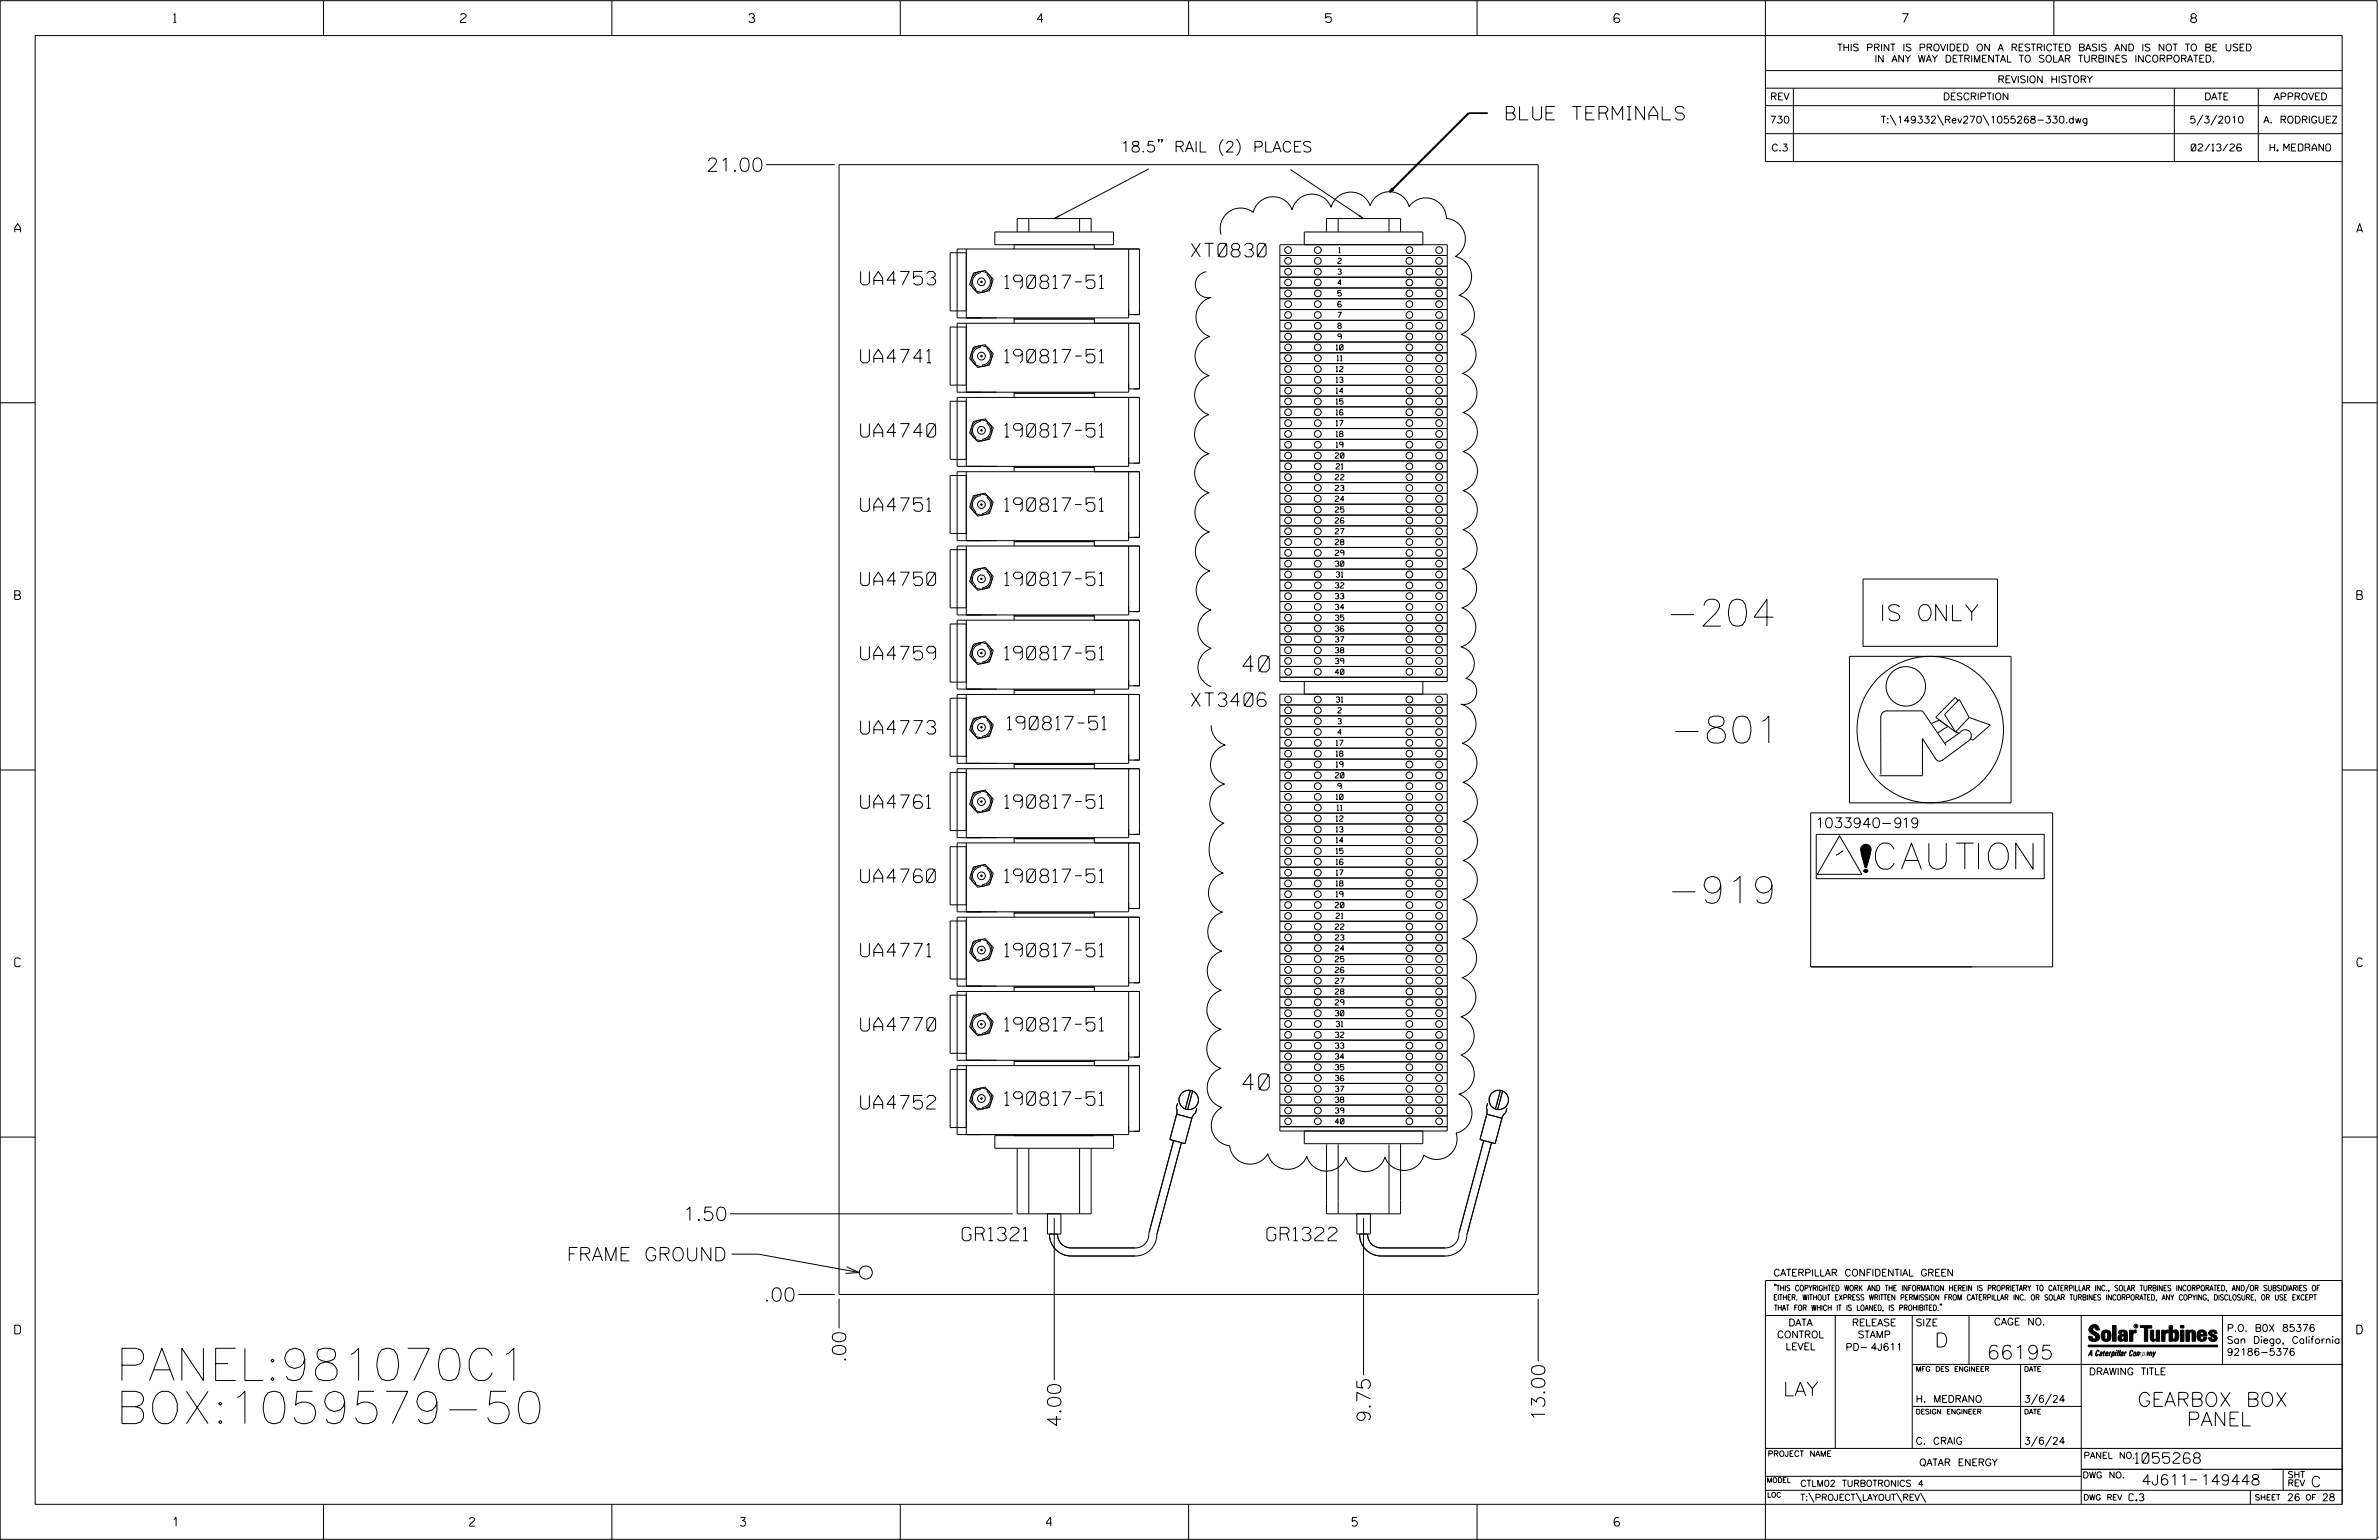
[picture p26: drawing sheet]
<svg xmlns="http://www.w3.org/2000/svg" width="864mm" height="559mm" viewBox="0 0 864 559" stroke-linecap="round" stroke-linejoin="round" font-family="sans-serif">
<defs><g id="words">
<g font-size="11.7">
<text x="42" y="501">PANEL:981070C1</text>
<text x="42" y="516.6">BOX:1059579-50</text>
</g>
<g font-size="9.8">
<text x="604.7" y="227.2">-204</text>
<text x="606.3" y="269.6">-801</text>
<text x="605.1" y="327.8">-919</text>
</g>
<text font-size="9.5" x="680.8" y="315.4">CAUTION</text>
<g font-size="5.9">
<text x="683.4" y="225.2">IS ONLY</text>
<text x="451.2" y="243.8">40</text>
<text x="451.2" y="395.5">40</text>
</g>
<g font-size="5.1">
<text x="702.3" y="488.8">D</text>
<text x="721.2" y="493.2">66195</text>
<text x="647.3" y="506.5">LAY</text>
<text x="775.9" y="510.3">GEARBOX BOX</text>
<text x="790.9" y="517.4">PANEL</text>
</g>
<g font-size="4.9">
<text x="546.8" y="43.5">BLUE TERMINALS</text>
<text x="256.4" y="62.2">21.00</text>
<text x="432.5" y="93.2">XT0830</text>
<text x="312.4" y="103.4">UA4753</text>
<text x="364.8" y="104.7">190817-51</text>
<text x="312.4" y="131.7">UA4741</text>
<text x="364.8" y="131.7">190817-51</text>
<text x="312.4" y="158.6">UA4740</text>
<text x="364.8" y="158.6">190817-51</text>
<text x="312.4" y="185.5">UA4751</text>
<text x="364.8" y="185.5">190817-51</text>
<text x="312.4" y="212.5">UA4750</text>
<text x="364.8" y="212.5">190817-51</text>
<text x="312.4" y="239.4">UA4759</text>
<text x="364.8" y="239.4">190817-51</text>
<text x="432.5" y="256.3">XT3406</text>
<text x="312.4" y="266.4">UA4773</text>
<text x="365.7" y="264.8">190817-51</text>
<text x="312.4" y="293.3">UA4761</text>
<text x="364.8" y="293.3">190817-51</text>
<text x="312.4" y="320.2">UA4760</text>
<text x="364.8" y="320.2">190817-51</text>
<text x="312.4" y="347.2">UA4771</text>
<text x="364.8" y="347.2">190817-51</text>
<text x="312.4" y="374.1">UA4770</text>
<text x="364.8" y="374.1">190817-51</text>
<text x="364.8" y="401.1">190817-51</text>
<text x="312.4" y="402.4">UA4752</text>
<text x="247.9" y="442.9">1.50</text>
<text x="349.3" y="450.2">GR1321</text>
<text x="459.9" y="450.2">GR1322</text>
<text x="205.7" y="457.5">FRAME GROUND</text>
<text x="277.3" y="472.2">.00</text>
<text x="307" y="494.5" transform="rotate(-90 307 494.5)">.00</text>
<text x="560.8" y="515.7" transform="rotate(-90 560.8 515.7)">13.00</text>
<text x="385.1" y="518" transform="rotate(-90 385.1 518)">4.00</text>
<text x="497.4" y="516.2" transform="rotate(-90 497.4 516.2)">9.75</text>
</g>
<text font-size="3.9" x="406.7" y="55.2">18.5&quot; RAIL (2) PLACES</text>
<g font-size="3.8">
<text x="775.1" y="531">1055268</text>
<text x="777.4" y="538.9">4J611</text>
<text x="798.8" y="538.9">149448</text>
<text x="838.8" y="539.5">C</text>
</g>
<text font-size="3.6" x="660" y="300.3">1033940-919</text>
<g font-size="3.2">
<text x="63" y="8.2">1</text>
<text x="167.2" y="8.2">2</text>
<text x="271.8" y="8.2">3</text>
<text x="376.5" y="8.2">4</text>
<text x="481.2" y="8.2">5</text>
<text x="690.6" y="8.2">7</text>
<text x="795.3" y="8.2">8</text>
<text x="5.4" y="84.3">A</text>
<text x="855.5" y="84.3">A</text>
<text x="5.4" y="217.5">B</text>
<text x="855.6" y="217.5">B</text>
<text x="5.4" y="350.8">C</text>
<text x="855.6" y="350.8">C</text>
<text x="5.4" y="484">D</text>
<text x="855.6" y="484">D</text>
<text x="62.8" y="553.8">1</text>
<text x="170.4" y="553.8">2</text>
<text x="268.8" y="553.8">3</text>
<text x="379.8" y="553.8">4</text>
<text x="490.8" y="553.8">5</text>
<text x="585.9" y="553.8">6</text>
</g>
<g font-size="2.5">
<text x="666.9" y="18.5">THIS PRINT IS PROVIDED ON A RESTRICTED BASIS AND IS NOT TO BE USED</text>
<text x="680.5" y="22.6">IN ANY WAY DETRIMENTAL TO SOLAR TURBINES INCORPORATED.</text>
<text x="725.1" y="30">REVISION HISTORY</text>
<text x="642.6" y="36.3">REV</text>
<text x="705.3" y="36.3">DESCRIPTION</text>
<text x="800.2" y="36.3">DATE</text>
<text x="825.4" y="36.3">APPROVED</text>
<text x="642.5" y="44.7">730</text>
<text x="682.8" y="44.7">T:\149332\Rev270\1055268-330.dwg</text>
<text x="794.8" y="44.7">5/3/2010</text>
<text x="821.6" y="44.7">A. RODRIGUEZ</text>
<text x="643" y="54.8">C.3</text>
<text x="795.4" y="54.8">02/13/26</text>
<text x="824" y="54.8">H. MEDRANO</text>
<text x="643.8" y="463">CATERPILLAR CONFIDENTIAL GREEN</text>
<text x="645.1" y="485.5">CONTROL</text>
<text x="649.2" y="481.1">DATA</text>
<text x="672.3" y="481.1">RELEASE</text>
<text x="674.4" y="485.5">STAMP</text>
<text x="695.4" y="481.1">SIZE</text>
<text x="723.8" y="480.8">CAGE NO.</text>
<text x="808.4" y="483.1">P.O. B0X 85376</text>
<text x="648.2" y="489.8">LEVEL</text>
<text x="669.9" y="490">PD- 4J611</text>
<text x="808.4" y="487.5">San Diego, California</text>
<text x="808.4" y="491.8">92186-5376</text>
<text x="758.3" y="498.9">DRAWING TITLE</text>
<text x="695.4" y="508.9">H. MEDRANO</text>
<text x="734.8" y="508.9">3/6/24</text>
<text x="695.4" y="524.1">C. CRAIG</text>
<text x="734.8" y="524.1">3/6/24</text>
<text x="696.7" y="531.9">QATAR ENERGY</text>
<text x="772.8" y="544.6">C.3</text>
<text x="830.2" y="544.6">26</text>
<text x="842.9" y="544.6">28</text>
</g>
<g font-size="2.3">
<text x="756.4" y="529.2">PANEL NO.</text>
<text x="653.5" y="539.4">CTLM02 TURBOTRONICS 4</text>
<text x="756" y="536.3">DWG NO.</text>
<text x="830.4" y="539.3">REV</text>
<text x="830.4" y="536.2">SHT</text>
<text x="653.5" y="544.5">T:\PROJECT\LAYOUT\REV\</text>
</g>
<g font-size="2">
<text x="485.6" y="95.6">2</text>
<text x="486" y="91.7">1</text>
<text x="485.6" y="99.6">3</text>
<text x="485.6" y="107.4">5</text>
<text x="485.6" y="103.5">4</text>
<text x="485.6" y="111.3">6</text>
<text x="485.6" y="115.3">7</text>
<text x="485.6" y="119.2">8</text>
<text x="485.6" y="123.1">9</text>
<text x="485" y="127">10</text>
<text x="485.3" y="131">11</text>
<text x="485" y="134.9">12</text>
<text x="485" y="138.8">13</text>
<text x="485" y="142.7">14</text>
<text x="485" y="146.7">15</text>
<text x="485" y="150.6">16</text>
<text x="485" y="154.5">17</text>
<text x="485" y="158.4">18</text>
<text x="484.7" y="166.3">20</text>
<text x="485" y="162.3">19</text>
<text x="485" y="170.2">21</text>
<text x="484.7" y="174.1">22</text>
<text x="484.7" y="178">23</text>
<text x="484.7" y="182">24</text>
<text x="484.7" y="185.9">25</text>
<text x="484.7" y="189.8">26</text>
<text x="484.7" y="193.7">27</text>
<text x="484.7" y="197.7">28</text>
<text x="484.7" y="201.6">29</text>
<text x="484.7" y="205.5">30</text>
<text x="485" y="209.4">31</text>
<text x="484.7" y="213.4">32</text>
<text x="484.7" y="217.3">33</text>
<text x="484.7" y="221.2">34</text>
<text x="484.7" y="225.1">35</text>
<text x="484.7" y="229.1">36</text>
<text x="484.7" y="233">37</text>
<text x="484.7" y="236.9">38</text>
<text x="484.7" y="244.7">40</text>
<text x="484.7" y="240.8">39</text>
<text x="485" y="254.8">31</text>
<text x="485.6" y="258.7">2</text>
<text x="485.6" y="262.7">3</text>
<text x="485.6" y="266.6">4</text>
<text x="485" y="270.5">17</text>
<text x="485" y="274.4">18</text>
<text x="485" y="278.4">19</text>
<text x="484.7" y="282.3">20</text>
<text x="485.6" y="286.2">9</text>
<text x="485" y="290.1">10</text>
<text x="485" y="298">12</text>
<text x="485.3" y="294.1">11</text>
<text x="485" y="301.9">13</text>
<text x="485" y="305.8">14</text>
<text x="485" y="309.8">15</text>
<text x="485" y="313.7">16</text>
<text x="485" y="317.6">17</text>
<text x="485" y="321.5">18</text>
<text x="484.7" y="329.4">20</text>
<text x="485" y="325.4">19</text>
<text x="485" y="333.3">21</text>
<text x="484.7" y="337.2">22</text>
<text x="484.7" y="341.1">23</text>
<text x="484.7" y="345.1">24</text>
<text x="484.7" y="349">25</text>
<text x="484.7" y="352.9">26</text>
<text x="484.7" y="356.8">27</text>
<text x="484.7" y="360.8">28</text>
<text x="484.7" y="364.7">29</text>
<text x="484.7" y="368.6">30</text>
<text x="484.7" y="376.5">32</text>
<text x="485" y="372.5">31</text>
<text x="484.7" y="380.4">33</text>
<text x="484.7" y="384.3">34</text>
<text x="484.7" y="388.2">35</text>
<text x="484.7" y="392.2">36</text>
<text x="484.7" y="396.1">37</text>
<text x="484.7" y="400">38</text>
<text x="484.7" y="407.8">40</text>
<text x="484.7" y="403.9">39</text>
<text x="643.8" y="468.4">&quot;THIS COPYRIGHTED WORK AND THE INFORMATION HEREIN IS PROPRIETARY TO CATERPILLAR INC., SOLAR TURBINES INCORPORATED, AND/OR SUBSIDIARIES OF</text>
<text x="643.8" y="471.8">EITHER. WITHOUT EXPRESS WRITTEN PERMISSION FROM CATERPILLAR INC. OR SOLAR TURBINES INCORPORATED, ANY COPYING, DISCLOSURE, OR USE EXCEPT</text>
<text x="644" y="475.6">THAT FOR WHICH IT IS LOANED, IS PROHIBITED.&quot;</text>
<text x="641.7" y="528.5">PROJECT NAME</text>
<text x="756.3" y="544.3">DWG REV</text>
<text x="818.5" y="544.3">SHEET</text>
<text x="836.9" y="544.3">OF</text>
</g>
<g font-size="1.8">
<text x="695.4" y="497.6">MFG DES ENGINEER</text>
<text x="734.8" y="497.6">DATE</text>
<text x="695.4" y="513.1">DESIGN ENGINEER</text>
<text x="734.8" y="513.1">DATE</text>
<text x="641.3" y="538">MODEL</text>
<text x="641.5" y="543.3">LOC</text>
</g>
<text font-size=".9" x="775.1" y="481.7">R</text>
</g></defs>
<g fill="none" stroke="#000" stroke-width=".36">
<path d="M.1 .2h862.8v558.4h-862.8zM12.8 12.9h837.4v533h-837.4zM117.4 .2v12.7M222.1 .2v12.7M326.8 .2v12.7M431.5 .2v12.7M536.2 .2v12.7M587.9 5.5l-.5-.5h-1l-.5 1v1.7l.5 .4h1l.6-.4v-.6l-.6-.5h-1l-.5 .5M640.9 .2v58.4h209.3M745.6 .2v12.7M640.9 25.6h209.3M640.9 32h209.3"/>
<path d="M640.9 38.3h209.3M651 32v26.6M789.3 32v26.6M819.8 32v26.6M278.1 59.8h24.9M304.6 59.8h253.8v409.9h-253.8zM420.8 50.7h-.4h.4l-.4 .9M421.9 50.7h-.4h.4l-.4 .9M444 50.6a4 4 0 0 0 0 5.9M448.9 50.6a4 4 0 0 1 0 5.9M640.9 48.5h209.3M686.2 41.7l2.1 3.8"/>
<path d="M703.3 41.7l2.2 3.8M719.9 41.7l2.1 3.8M799.6 41.7l-2.1 3.8M804.7 41.7l-2.2 3.8M373.5 79.3v4.9M391.9 79.3v4.9M417.1 61.3l-34.4 18M468.5 61.5l26.5 17.8M485.8 79.3v4.9M504.2 79.3v4.9M350.8 91.7h-5.9v21.1h5.9M350.8 90.3v25.1"/>
<path d="M353.3 99.1l4.3-1 2.9 3.3-1.3 4.1-4.3 .9-2.9-3.2zM355.9 98.5l.1 .5a3.3 3.3 0 0 0-2.9 2.4 3.3 3.3 0 0 0 1.2 3.5l-.3 .4M358.6 99.3l-.4 .4a3.2 3.2 0 0 1 1.2 3.5 3.2 3.2 0 0 1-2.8 2.3v.5M361.1 84.2h43.1v4.6h-43.1zM368.1 88.8v1.5M369.3 84.2v-4.9h26.8v4.9M397.2 88.8v1.5M409.7 90.3v25.1h-62.2v-25.1h66.1v23.9h-3.9M437.9 98.6a4.8 4.8 0 0 0-3.9 5.5 4.8 4.8 0 0 0 5.6 3.9 7.4 7.4 0 0 0-5.4 6.9 7.4 7.4 0 0 0 4.9 7.2 7.4 7.4 0 0 0-5.3 7 7.4 7.4 0 0 0 5.1 7.2 7.4 7.4 0 0 0-5.2 7 7.4 7.4 0 0 0 5.1 7.2 7.4 7.4 0 0 0-5.2 7.1 7.4 7.4 0 0 0 5.3 7 7.4 7.4 0 0 0-5.2 7.2 7.4 7.4 0 0 0 5.2 7 7.4 7.4 0 0 0-5.1 7.2 7.4 7.4 0 0 0 5.2 7 7.4 7.4 0 0 0-5 7.2 7.4 7.4 0 0 0 5.2 7 7.4 7.4 0 0 0-5 7.2 7.4 7.4 0 0 0 5.4 6.9 7.4 7.4 0 0 0-4.8 7 7.4 7.4 0 0 0 4.9 7 7.4 7.4 0 0 0-4.8 6.9 7.4 7.4 0 0 0 4.8 7M443.3 85.2a7.4 7.4 0 0 1 2.8-8.4 7.4 7.4 0 0 1 8.8 .2 7.4 7.4 0 0 1 6.7-5.6 7.4 7.4 0 0 1 7.5 4.7 7.4 7.4 0 0 1 6.7-5.7 7.4 7.4 0 0 1 7.4 4.8 7.4 7.4 0 0 1 6.9-5.5 7.4 7.4 0 0 1 7.3 4.9 7.4 7.4 0 0 1 7.2-5 7.4 7.4 0 0 1 6.9 5.3 7.5 7.5 0 0 1 8.4-2.7 7.5 7.5 0 0 1 5.1 7.1 7.4 7.4 0 0 1 6.7 5.7 7.4 7.4 0 0 1-3.3 8.1 7.4 7.4 0 0 1 5.8 6.5 7.4 7.4 0 0 1-4.5 7.6 7.4 7.4 0 0 1 5.5 6.8 7.4 7.4 0 0 1-4.8 7.4 7.4 7.4 0 0 1 5.4 6.9 7.4 7.4 0 0 1-5 7.2 7.4 7.4 0 0 1 5.4 7 7.4 7.4 0 0 1-5.2 7.2 7.4 7.4 0 0 1 5.3 7 7.4 7.4 0 0 1-5.2 7.2 7.4 7.4 0 0 1 5.2 7.1 7.4 7.4 0 0 1-5.2 7 7.4 7.4 0 0 1 5.2 7.2 7.4 7.4 0 0 1-5.3 7 7.4 7.4 0 0 1 5.2 7.2 7.4 7.4 0 0 1-5.3 7 7.4 7.4 0 0 1 5.1 7.2 7.4 7.4 0 0 1-5.3 7 7.4 7.4 0 0 1 5 7.2 7.4 7.4 0 0 1-5.4 6.9 6.2 6.2 0 0 1 4.8 5.2 6.2 6.2 0 0 1-3 6.3 4.8 4.8 0 0 1 3.9 5.5 4.8 4.8 0 0 1-5.6 3.9 7.4 7.4 0 0 1 5.4 6.9 7.4 7.4 0 0 1-5 7.2 7.4 7.4 0 0 1 5.4 7 7.4 7.4 0 0 1-5.2 7.2 7.4 7.4 0 0 1 5.3 7 7.4 7.4 0 0 1-5.2 7.2 7.4 7.4 0 0 1 5.2 7.1 7.4 7.4 0 0 1-5.2 7 7.4 7.4 0 0 1 5.2 7.2 7.4 7.4 0 0 1-5.3 7 7.4 7.4 0 0 1 5.2 7.2 7.4 7.4 0 0 1-5.3 7 7.4 7.4 0 0 1 5.1 7.2 7.4 7.4 0 0 1-5.3 7 7.4 7.4 0 0 1 5 7.2 7.4 7.4 0 0 1-5.4 6.9 7.4 7.4 0 0 1 4.8 7 7.4 7.4 0 0 1-4.8 7 7.4 7.4 0 0 1 4.9 7.3 7.4 7.4 0 0 1-5.5 6.8 7.4 7.4 0 0 1 4.6 7.5 7.4 7.4 0 0 1-5.7 6.7 7.4 7.4 0 0 1-2.9 8.3 7.4 7.4 0 0 1-8.8-.4 7.4 7.4 0 0 1-6.8 5.6 7.4 7.4 0 0 1-7.4-4.8 7.4 7.4 0 0 1-7 5.2 7.4 7.4 0 0 1-7.1-5.2 7.4 7.4 0 0 1-7.3 5.1 7.4 7.4 0 0 1-6.9-5.4 7.4 7.4 0 0 1-7.4 4.7 7.4 7.4 0 0 1-6.8-5.7 7.4 7.4 0 0 1-8 3.7 7.4 7.4 0 0 1-5.8-6.6 7.4 7.4 0 0 1-6.6-5.9 7.4 7.4 0 0 1 3.7-8 7.4 7.4 0 0 1-5.3-6.9 7.4 7.4 0 0 1 5.1-7.2 7.4 7.4 0 0 1-5.2-7.1 7.4 7.4 0 0 1 5.2-7.1 7.4 7.4 0 0 1-5.2-7.1 7.4 7.4 0 0 1 5.2-7.1 7.4 7.4 0 0 1-5-7.1 7.4 7.4 0 0 1 5.2-7 7.4 7.4 0 0 1-5.1-7.2 7.4 7.4 0 0 1 5.4-7 7.4 7.4 0 0 1-5.1-7.2 7.4 7.4 0 0 1 5.3-7 9.5 9.5 0 0 1-4.7-11.7 9.7 9.7 0 0 1 5-6.4 7.4 7.4 0 0 1-5.1-7.2 7.4 7.4 0 0 1 5.3-7 7.4 7.4 0 0 1-5.1-7.2 7.4 7.4 0 0 1 5.3-7 7.5 7.5 0 0 1-5-7.1M464.6 88.8h60.8v158.5h-60.8zM464.6 92.7h60.8"/>
<path d="M464.6 96.6h60.8M473.5 88.8v-4.6h43v4.6M481.5 84.2v-4.9h26.9v4.9M350.8 118.7h-5.9v21h5.9M350.8 117.3v25M368.1 115.4v1.9M368.1 115.7h29.1M397.2 115.4v1.9M409.7 117.3v25h-62.2v-25h66.1v23.8h-3.9M464.6 108.4h60.8M464.6 104.5h60.8M464.6 112.3h60.8"/>
<path d="M464.6 116.2h60.8M464.6 100.6h60.8M353.3 126l4.3-.9 2.9 3.2-1.3 4.1-4.3 .9-2.9-3.2zM355.9 125.5l.1 .5a3.3 3.3 0 0 0-2.9 2.3 3.3 3.3 0 0 0 1.2 3.5l-.3 .4M358.6 126.2l-.4 .4a3.3 3.3 0 0 1 1.2 3.5 3.3 3.3 0 0 1-2.8 2.4v.5M464.6 120.2h60.8M464.6 124.1h60.8M464.6 128h60.8M464.6 131.9h60.8M464.6 135.9h60.8M464.6 139.8h60.8M.1 146.2h12.7"/>
<path d="M350.8 145.6h-5.9v21.1h5.9M350.8 144.2v25M353.3 152.9l4.3-.9 2.9 3.3-1.3 4.1-4.3 .9-2.9-3.2zM355.9 152.4l.1 .5a3.3 3.3 0 0 0-2.9 2.4 3.3 3.3 0 0 0 1.2 3.5l-.3 .4M358.6 153.1l-.4 .5a3.3 3.3 0 0 1 1.2 3.5 3.3 3.3 0 0 1-2.8 2.3v.5M368.1 142.3v1.9M368.1 142.7h29.1M397.2 142.3v1.9M409.7 144.2v25h-62.2v-25h66.1v23.9h-3.9M464.6 143.7h60.8M464.6 147.6h60.8M464.6 151.6h60.8"/>
<path d="M464.6 155.5h60.8M464.6 159.4h60.8M850.2 146.2h12.7M350.8 172.5h-5.9v21.1h5.9M350.8 171.2v25M353.3 179.9l4.3-.9 2.9 3.2-1.3 4.1-4.3 1-2.9-3.3zM355.9 179.4l.1 .4a3.3 3.3 0 0 0-2.9 2.4 3.3 3.3 0 0 0 1.2 3.5l-.3 .4M368.1 169.6h29.1M368.1 169.2v2M397.2 169.2v2M409.7 171.2v25h-62.2v-25h66.1v23.8h-3.9M464.6 171.2h60.8"/>
<path d="M464.6 163.3h60.8M464.6 167.3h60.8M464.6 175.1h60.8M464.6 179h60.8M350.8 199.5h-5.9v21.1h5.9M350.8 198.1v25M358.6 180.1l-.4 .4a3.3 3.3 0 0 1 1.2 3.5 3.3 3.3 0 0 1-2.8 2.3v.6M368.1 196.2v1.9M368.1 196.5h29.1M397.2 196.2v1.9M409.7 198.1v25h-62.2v-25h66.1v23.8h-3.9M464.6 183h60.8"/>
<path d="M464.6 186.9h60.8M464.6 190.8h60.8M464.6 194.7h60.8M464.6 198.6h60.8M353.3 206.8l4.3-.9 2.9 3.2-1.3 4.2-4.3 .9-2.9-3.2zM355.9 206.3l.1 .5a3.3 3.3 0 0 0-2.9 2.4 3.3 3.3 0 0 0 1.2 3.5l-.3 .3M358.6 207l-.4 .4a3.3 3.3 0 0 1 1.2 3.5 3.3 3.3 0 0 1-2.8 2.4v.5M464.6 202.6h60.8M464.6 206.5h60.8M464.6 210.4h60.8M464.6 214.3h60.8M464.6 218.3h60.8"/>
<path d="M676.3 210.1h48.8v24.4h-48.8zM350.8 226.4h-5.9v21.1h5.9M350.8 225v25M353.3 233.8l4.3-1 2.9 3.3-1.3 4.1-4.3 .9-2.9-3.2zM355.9 233.2l.1 .5a3.3 3.3 0 0 0-2.9 2.4 3.3 3.3 0 0 0 1.2 3.5l-.3 .4M358.6 234l-.4 .4a3.3 3.3 0 0 1 1.2 3.5 3.3 3.3 0 0 1-2.8 2.3v.5M368.1 223.1v1.9M368.1 223.5h29.1M397.2 223.1v1.9M409.7 225v25h-62.2v-25h66.1v23.8h-3.9M464.6 222.2h60.8M464.6 226.1h60.8"/>
<path d="M464.6 230h60.8M464.6 234h60.8M464.6 237.9h60.8M671.4 238.2h58.6v53.1h-58.6zM350.8 253.4h-5.9v21h5.9M350.8 252v25M368.1 250v2M368.1 250.4h29.1M397.2 250v2M409.7 252v25h-62.2v-25h66.1v23.8h-3.9M464.6 245.7h60.8M464.6 255.8h60.8"/>
<path d="M464.6 259.8h60.8M464.6 241.8h60.8M473.5 247.3v4.6M516.5 247.3v4.6M525.4 251.9v158.5h-60.8v-158.5h60.8M685 258h12.9l8.6 12.5M685.2 258a2.3 2.3 0 0 0-2.4 2.7M710.8 254.2l-1-1.1-7.1 7.2 7.2 5.3M.1 279.4h12.7M350.8 278.9v25.1M353.3 260.7l4.3-.9 2.9 3.2-1.3 4.2-4.3 .9-2.9-3.3zM355.9 260.2l.1 .5a3.3 3.3 0 0 0-2.9 2.3 3.3 3.3 0 0 0 1.2 3.5l-.3 .4"/>
<path d="M358.6 260.9l-.4 .4a3.3 3.3 0 0 1 1.2 3.5 3.3 3.3 0 0 1-2.8 2.4v.5M368.1 277v1.9M368.1 277.4h29.1M397.2 277v1.9M409.7 278.9v25.1h-62.2v-25.1h66.1v23.9h-3.9M464.6 263.7h60.8M464.6 267.6h60.8M464.6 271.5h60.8M464.6 275.4h60.8M464.6 279.4h60.8M682.7 260.6l.1 20.4M701.3 262.5l2.7-1.2 3.1 2.3-3.6 2.3"/>
<path d="M702.5 275.1a1.74 1.74 0 0 0 2.8 .6M702.5 275.1l-4.6-7.1v13.5h-15.6M705.9 269.7l5.7-3.9a2.22 2.22 0 0 1 3.3-.4 2.22 2.22 0 0 1-.1 3.3l-9.8 7.3M709.9 265.6l1.3 .5M714.8 260.4l-4.9 5.2M714.8 260.3l7.7 2.8-6.2 5.4M714.8 260.3l-3.6-6.5-5.3 5.5 4 6.3M715.3 268.1l1 .4M850.2 279.4h12.7M350.8 280.3h-5.9v21.1h5.9M353.3 287.6l4.3-.9 2.9 3.2-1.3 4.2-4.3 .9-2.9-3.2zM355.9 287.1l.1 .5a3.3 3.3 0 0 0-2.9 2.4 3.3 3.3 0 0 0 1.2 3.5l-.3 .4"/>
<path d="M358.6 287.9l-.4 .4a3.3 3.3 0 0 1 1.2 3.4 3.3 3.3 0 0 1-2.8 2.4v.5M464.6 283.3h60.8M464.6 287.2h60.8M464.6 291.1h60.8M464.6 295.1h60.8M464.6 299h60.8M657.3 295h87.8v55.8h-87.8zM350.8 307.2h-5.9v21.1h5.9M350.8 305.9v25M353.3 314.6l4.3-.9 2.9 3.2-1.3 4.1-4.3 .9-2.9-3.2zM355.9 314l.1 .5a3.3 3.3 0 0 0-2.9 2.4 3.3 3.3 0 0 0 1.2 3.5l-.3 .4M358.6 314.8l-.4 .4a3.2 3.2 0 0 1 1.2 3.5 3.2 3.2 0 0 1-2.8 2.3v.6"/>
<path d="M368.1 304v1.9M368.1 304.3h29.1M397.2 304v1.9M409.7 305.9v25h-62.2v-25h66.1v23.8h-3.9M464.6 302.9h60.8M464.6 306.8h60.8M464.6 310.8h60.8M464.6 314.7h60.8M464.6 318.6h60.8M659.3 302.8h82.8v16h-82.8zM667.8 303.2l8.1 14.1h-16.2zM669.1 308.7l-2.6 1.7"/>
<path d="M675.5 309.4l1.6 5.5h.5l1.5-5.5M676.6 315.9h.1M676.6 315.8a.67 .67 0 0 1 .9-.3 .67 .67 0 0 1 .3 .9h-1zM676.7 315.7v.1M676.7 315.8l.2 .3M676.8 315.7v.1M676.8 316.1l.2 .2M676.9 315.7l.2 .2M677 315.9l.2 .2M677 315.6h.1M677.1 315.6l-.5 .5 .1 .1M677.1 316.2l.2 .2"/>
<path d="M677.1 315.7l.3 .2M677.1 315.6l.2 .1M677.2 316l.2 .2M677.3 316.3l.2 .2M677.4 316.5h.1M677.4 315.8l.2 .3M677.4 315.5l-.7 .8M677.5 316.1l.2 .2M677.5 315.8l-.2-.2-.7 .6M677.6 316.3l.1 .2M677.6 315.6l-.8 .8M677.6 315.7l.2 .2"/>
<path d="M677.7 315.9l.2 .2M677.7 315.6l-.8 .8M677.8 316.2l.1 .1M677.8 315.7l-.8 .8-.1-.2M677.8 315.7l.2 .2-.5 .6M677.9 315.7l-.8 .7M678 315.8l-.7 .7M678 316.1l-.3 .3M350.8 334.2h-5.9v21h5.9M350.8 332.8v25M368.1 330.9v1.9M368.1 331.3h29.1"/>
<path d="M397.2 330.9v1.9M409.7 332.8v25h-62.2v-25h66.1v23.8h-3.9M464.6 322.5h60.8M464.6 326.5h60.8M464.6 330.4h60.8M464.6 334.3h60.8M464.6 338.2h60.8M350.8 359.8v24.9M353.3 341.5l4.3-.9 2.9 3.2-1.3 4.2-4.3 .9-2.9-3.2zM355.9 341l.1 .5a3.3 3.3 0 0 0-2.9 2.4 3.3 3.3 0 0 0 1.2 3.4l-.3 .4M358.6 341.7l-.4 .4a3.3 3.3 0 0 1 1.2 3.5 3.3 3.3 0 0 1-2.8 2.4v.5M368.1 357.8v2"/>
<path d="M368.1 358.2h29.1M397.2 357.8v2M409.7 359.8v24.9h-62.2v-24.9h66.1v23.8h-3.9M464.6 357.8h60.8M464.6 342.1h60.8M464.6 346.1h60.8M464.6 350h60.8M464.6 353.9h60.8M350.8 361.1h-5.9v21.1h5.9M353.3 368.4l4.3-.9 2.9 3.3-1.3 4.1-4.3 .9-2.9-3.2zM355.9 367.9l.1 .5a3.2 3.2 0 0 0-2.9 2.4 3.2 3.2 0 0 0 1.2 3.5l-.3 .4M358.6 368.7l-.4 .4a3.3 3.3 0 0 1 1.2 3.5 3.3 3.3 0 0 1-2.8 2.3v.5"/>
<path d="M464.6 361.8h60.8M464.6 365.7h60.8M464.6 369.6h60.8M464.6 373.5h60.8M464.6 377.4h60.8M350.8 388.1h-5.9v21.1h5.9M350.8 386.7v25M353.3 395.4l4.3-.9 2.9 3.2-1.3 4.1-4.3 1-2.9-3.3zM355.9 394.9l.1 .5a3.3 3.3 0 0 0-2.9 2.3 3.3 3.3 0 0 0 1.2 3.5l-.3 .4M358.6 395.6l-.4 .4a3.2 3.2 0 0 1 1.2 3.5 3.2 3.2 0 0 1-2.8 2.3v.6M368.1 384.7v2M368.1 385.1h29.1"/>
<path d="M397.2 384.7v2M409.7 386.7v25h-62.2v-25h66.1v23.8h-3.9M432.1 395.7l-1.8 6.7M432.9 395.9l-1.8 6.7M464.6 381.4h60.8M464.6 385.3h60.8M464.6 389.2h60.8M464.6 393.1h60.8M464.6 397.1h60.8M544.7 395.7l-1.8 6.7M545.5 395.9l-1.8 6.7M.1 412.6h12.7"/>
<path d="M361.1 412.1h43.1v4.6h-43.1zM368.1 411.7v.4M373.5 416.9v23.5M391.9 416.9v23.5M396.1 416.7v23.7h-26.8v-23.5M397.2 411.7v.4M426 413.8l-8.9 33.4a5.1 5.1 0 0 1-4.9 5.6h-23.4a4.9 4.9 0 0 1-4.9-5M427.1 404.3l5.5 1.5-2.4 9.2-5.5-1.5zM427.5 400.3l-.5 1.7 .3 1.3-.3 1.3M428.9 414.6l-9 33.3a7.8 7.8 0 0 1-7.7 7.9h-23.4a7.9 7.9 0 0 1-7.8-8M434.4 402.2l-.4 1.6-.9 1-.6 1.3M464.6 408.8h60.8"/>
<path d="M464.6 401h60.8M464.6 404.9h60.8M485.8 415.3v25.1M504.2 415.3v25.1M508.4 415v25.4h-26.9v-25.2M516.5 410.4v4.6h-43v-4.6M538.6 413.8l-8.9 33.4a5.2 5.2 0 0 1-5 5.6h-23.4a4.9 4.9 0 0 1-4.8-5M539.7 404.3l5.5 1.5-2.5 9.2-5.5-1.5zM540 400.3l-.4 1.7 .2 1.3-.2 1.3M541.4 414.6l-8.9 33.3a7.8 7.8 0 0 1-7.8 7.9h-23.4a7.8 7.8 0 0 1-7.8-8M547 402.2l-.4 1.6-1 1-.5 1.3M850.2 412.6h12.7"/>
<path d="M265 440.4h102.7M265.6 455.1h9.7l36.6 6.7M307.3 459.7l4.6 2.1-5 .3M380.2 440.4v7.4h4.9v-7.4M382.7 442v58.8M492.5 440.4v7.4h5v-7.4M495 442v57M289.8 469.7h13.2M304.6 471.3v10.7M558.4 471.3v22.7M640.9 477.3h209.3M644.2 466.1l-.1 .4"/>
<path d="M644.7 466.1l-.2 .4M666.2 477.3v48.3M694.2 477.3v48.3M704.4 473.3l-.1 .4M704.8 473.3l-.1 .4M714.8 477.3v17.8M755.5 477.3v68.6M806.8 477.3v17.8M816.5 466l-1.4 3.1M850.2 464.6h-209.3v94M850.2 464.8v81.1M694.2 495.1h156"/>
<path d="M733.5 495.1v30.5M758.6 481.4a2.02 2.02 0 0 1 3.1-.1l.5 1.3h-1.3l-.2-.6-.4-.2-.6 .1-.1 .4 .4 .7a2.46 2.46 0 0 1 2.2 2.9 2.83 2.83 0 0 1-3.8 .3l-.3-1.3h1.3l.2 .7 .6 .3 .5-.2 .2-.5-.4-.6-1.9-1.2-.4-.9zM759.2 491.3h-.7l.7-1.2v1.9h.2l-.1-2.1-1.3 2.1 .5-.5h.7M761.3 490l.3-.2 .4 .3-.1 .3-.3-.4-.4 .3-.3 1.6h.4l.4-.5-.3 .6-.4 .1-.3-.4zM762.6 490.6l.5-.1-.1 1.4h-.9a.74 .74 0 0 1 .9-.8l-.3 .7-.5 .1 .2-.5 .6-.2v-.5l-.7 .2zM763 483.2a2.17 2.17 0 0 1 3.1 0l.3 1.4-.3 1.5a2.17 2.17 0 0 1-3.1 0l-.3-1.5zM763.6 490.5l.4-.4 .2 .6h-.3l-.3 .9 .2 .4-.3-.1zM764.1 483.7l.5-.4 .4 .3v2.2l-.4 .2-.5-.2zM764.6 491.1l.6 .2v-.7l-.4-.1-.4 .6-.1 .8h.6M764.6 491.1l-.1 .8h.4M764.6 482.6v.8M764.8 490.7l.4 .1v.3h-.6z"/>
<path d="M765 491.5l-.1 .4zM766 490.5l-.5 1.5zM766 490.8l.4-.3-.4 .4M766.9 481h1.3v5.7h-1.3zM767 490.8l.5 .1-.3 .8-.4 .2zM767.3 490.5h-.5l-.5 2M767.3 490.5a.8 .8 0 0 1 .2 1 .8 .8 0 0 1-.9 .4l-.1 .6M767.3 490.5l-.1 .2M768.1 490.5l-.4 1.5zM768.2 489.9h.3l-.1 .2h-.2zM769 489.9l-.5 2.1zM769.7 489.9l-.6 2.1z"/>
<path d="M770.1 491.4l.5-.3-.5 .8zM770.4 491.9h.1M770.6 491.1l.1-.4-.7 .2 .1-.3 .6-.1 .2 .3-.5 1.1M770.6 491.1a.74 .74 0 0 0-.8 .8h.6M771 484.8h-.7l-.3 .6 .4 .7 .5-.3 .1-2.4h-.8l-.1 .4h-1.2a1.71 1.71 0 0 1 1.8-1.3 1.71 1.71 0 0 1 1.6 1.4v2.8h-1.1l-.1-.6M771 484.2l-1.5 .1a1.41 1.41 0 0 0 0 2.4l.5 .1 1.1-.7M771.2 486.1h-.1M771.4 490.5l.1 .3 .4-.3-.9 1.5zM771.5 490.8h.1M773 482.7h1.2v.5l.5-.5 .7-.1v1h-.6l-.5 .4-.1 2.7h-1.2zM773.3 490.3l.6-.4 .4 .2-.1 .4-.3-.4a1.28 1.28 0 0 0-.5 1.8l.6-.4-.1 .4-.8 .1zM774.7 490.8l.5-.3a.88 .88 0 0 1 .2 .9 .88 .88 0 0 1-.7 .7l-.2-.2z"/>
<path d="M774.8 490.9h.5l-.3 1h-.3l-.2-.2zM775.2 490.5l-.1 .2M776.8 481h4.3v.9h-1.5v4.8h-1.3M776.8 490.6l-.8 .2v-.3l-.4 1.5 .8-1.3v1.3l.3-1.2M779.3 491.1h.4M779.6 490.5h.3l-.3 1.4M779.6 490.7h.2l-.1 .4M779.7 491.1l-.1 .4M779.7 491.1l-.4 .2M780.1 492l.4-1.5 .1 .3 .3-.3 .3 .2-.3 1.3v-1.3l-.7 1.3M780.6 482.7h1.2v2.7l.1 .4 .4 .3 .4-.7v-2.7h1.2l.1 4h-1.3v-.5l-1.1 .6-.7-.3-.3-.7zM781.6 492.5l1-2-.8 1.3-.2-1.3-.2 2"/>
<path d="M784.7 482.7h1.2v.5l.5-.5 .7-.1v1h-.5l-.6 .4-.1 2.7h-1.2zM787.4 481h1.2v2a1.4 1.4 0 0 1 2.2 .2l.1 1.4-.4 1.9-1.5 .1-.4-.5v-1l.5 .9 .5-.3v-2.1l-.5-.4-.5 .7v2.8h-1.2zM791.5 482.7h1.3v4h-1.3zM791.5 481h1.3v.9h-1.3zM793.5 482.7h1.3v.4l.7-.5 1.1 .2 .4 .6v3.3h-1.2l-.3-3.4-.7 .2v3.2h-1.3zM794.8 483.1h.1M797.7 483.2a1.92 1.92 0 0 1 2.4-.5 1.92 1.92 0 0 1 1 2.1h-2.3v.8l.6 .5 .5-.3v-.5h1.2a1.83 1.83 0 0 1-2.1 1.4 1.83 1.83 0 0 1-1.5-2.1zM798.8 484.2v.6M799.1 483.4h.6l.2 .8h-1.1zM804.6 482.9a1.84 1.84 0 0 0-2.9 .8 3.3 3.3 0 0 0 2.2 1.9l-.5 .5-.4-.3-.1-.4h-1.2l.1 .6a1.92 1.92 0 0 0 2.9 .4M804.9 483.8h-1.2l-.2-.6-.5 .1-.1 .3 .1 .3 1.8 .9M805.1 488.1h-47.1v.6h47.1"/>
<path d="M694.2 510.3h61.3M739.6 505.8l-2.2 3.9M744.7 505.8l-2.2 3.9M640.9 525.6h209.2M640.9 535.7h114.6M739.6 521.1l-2.2 3.8M744.7 521.1l-2.2 3.8M755.5 533.2h94.7M795 537h2.6M828.8 533.2v7.6M117.4 545.9v12.7M222.1 545.9v12.7"/>
<path d="M326.8 545.9v12.7M431.5 545.9v12.7M536.2 545.9v12.7M640.9 540.8h209.3M656.6 541.7l2 3.5M673.8 541.7l1.9 3.5M688.4 541.7l2 3.5M697.2 541.7l1.9 3.5M816.9 541v4.9M863.5 557.9h.1"/>
<circle cx="467.6" cy="94.7" r="1.21"/>
<circle cx="467.6" cy="98.6" r="1.21"/>
<circle cx="467.6" cy="90.7" r="1.21"/>
<circle cx="478.4" cy="94.7" r="1.23"/>
<circle cx="478.4" cy="98.6" r="1.23"/>
<circle cx="478.4" cy="90.8" r="1.22"/>
<circle cx="511.6" cy="94.7" r="1.21"/>
<circle cx="511.6" cy="98.6" r="1.21"/>
<circle cx="511.6" cy="90.7" r="1.21"/>
<circle cx="522.4" cy="94.7" r="1.22"/>
<circle cx="522.4" cy="98.6" r="1.22"/>
<circle cx="522.4" cy="90.7" r="1.22"/>
<circle cx="356.3" cy="102.3" r="1.41"/>
<circle cx="356.3" cy="102.3" r="3.8"/>
<circle cx="356.3" cy="102.3" r=".27"/>
<circle cx="467.6" cy="114.3" r="1.22"/>
<circle cx="467.6" cy="118.2" r="1.21"/>
<circle cx="467.6" cy="102.5" r="1.21"/>
<circle cx="467.6" cy="110.4" r="1.21"/>
<circle cx="467.6" cy="106.4" r="1.21"/>
<circle cx="478.4" cy="114.3" r="1.23"/>
<circle cx="478.4" cy="102.5" r="1.23"/>
<circle cx="478.4" cy="118.2" r="1.23"/>
<circle cx="478.4" cy="106.5" r="1.22"/>
<circle cx="478.4" cy="110.4" r="1.22"/>
<circle cx="511.6" cy="114.3" r="1.22"/>
<circle cx="511.6" cy="118.2" r="1.21"/>
<circle cx="511.6" cy="102.5" r="1.21"/>
<circle cx="511.6" cy="110.4" r="1.21"/>
<circle cx="511.6" cy="106.4" r="1.21"/>
<circle cx="522.4" cy="114.3" r="1.22"/>
<circle cx="522.4" cy="102.5" r="1.22"/>
<circle cx="522.4" cy="118.2" r="1.22"/>
<circle cx="522.4" cy="106.4" r="1.22"/>
<circle cx="522.4" cy="110.4" r="1.22"/>
<circle cx="356.3" cy="129.2" r="1.41"/>
<circle cx="356.3" cy="129.2" r="3.8"/>
<circle cx="356.3" cy="129.2" r=".28"/>
<circle cx="467.6" cy="122.1" r="1.22"/>
<circle cx="467.6" cy="137.8" r="1.22"/>
<circle cx="467.6" cy="130" r="1.21"/>
<circle cx="467.6" cy="133.9" r="1.21"/>
<circle cx="467.6" cy="126.1" r="1.21"/>
<circle cx="478.4" cy="122.1" r="1.23"/>
<circle cx="478.4" cy="137.8" r="1.23"/>
<circle cx="478.4" cy="130" r="1.23"/>
<circle cx="478.4" cy="133.9" r="1.23"/>
<circle cx="478.4" cy="126.1" r="1.22"/>
<circle cx="511.6" cy="137.8" r="1.22"/>
<circle cx="511.6" cy="122.1" r="1.22"/>
<circle cx="511.6" cy="130" r="1.21"/>
<circle cx="511.6" cy="133.9" r="1.21"/>
<circle cx="511.6" cy="126.1" r="1.21"/>
<circle cx="522.4" cy="122.1" r="1.23"/>
<circle cx="522.4" cy="137.8" r="1.23"/>
<circle cx="522.4" cy="130" r="1.22"/>
<circle cx="522.4" cy="133.9" r="1.22"/>
<circle cx="522.4" cy="126.1" r="1.22"/>
<circle cx="356.3" cy="156.2" r="1.41"/>
<circle cx="356.3" cy="156.2" r="3.8"/>
<circle cx="356.3" cy="156.2" r=".27"/>
<circle cx="467.6" cy="157.4" r="1.22"/>
<circle cx="467.6" cy="149.6" r="1.21"/>
<circle cx="467.6" cy="153.5" r="1.21"/>
<circle cx="467.6" cy="141.8" r="1.21"/>
<circle cx="467.6" cy="145.7" r="1.21"/>
<circle cx="478.4" cy="157.4" r="1.23"/>
<circle cx="478.4" cy="149.6" r="1.23"/>
<circle cx="478.4" cy="153.5" r="1.23"/>
<circle cx="478.4" cy="145.7" r="1.22"/>
<circle cx="478.4" cy="141.8" r="1.22"/>
<circle cx="511.6" cy="157.4" r="1.22"/>
<circle cx="511.6" cy="149.6" r="1.21"/>
<circle cx="511.6" cy="153.5" r="1.21"/>
<circle cx="511.6" cy="141.8" r="1.21"/>
<circle cx="511.6" cy="145.7" r="1.21"/>
<circle cx="522.4" cy="157.4" r="1.23"/>
<circle cx="522.4" cy="149.6" r="1.22"/>
<circle cx="522.4" cy="153.5" r="1.22"/>
<circle cx="522.4" cy="145.7" r="1.22"/>
<circle cx="522.4" cy="141.8" r="1.22"/>
<circle cx="467.6" cy="173.1" r="1.22"/>
<circle cx="467.6" cy="165.3" r="1.22"/>
<circle cx="467.6" cy="169.2" r="1.21"/>
<circle cx="467.6" cy="177.1" r="1.21"/>
<circle cx="467.6" cy="161.4" r="1.21"/>
<circle cx="478.4" cy="173.1" r="1.23"/>
<circle cx="478.4" cy="165.3" r="1.23"/>
<circle cx="478.4" cy="169.2" r="1.23"/>
<circle cx="478.4" cy="161.4" r="1.22"/>
<circle cx="478.4" cy="177.1" r="1.22"/>
<circle cx="511.6" cy="173.1" r="1.22"/>
<circle cx="511.6" cy="165.3" r="1.22"/>
<circle cx="511.6" cy="169.2" r="1.21"/>
<circle cx="511.6" cy="161.4" r="1.21"/>
<circle cx="511.6" cy="177.1" r="1.21"/>
<circle cx="522.4" cy="173.1" r="1.23"/>
<circle cx="522.4" cy="165.3" r="1.22"/>
<circle cx="522.4" cy="169.2" r="1.22"/>
<circle cx="522.4" cy="177.1" r="1.22"/>
<circle cx="522.4" cy="161.4" r="1.22"/>
<circle cx="356.3" cy="183.1" r="1.41"/>
<circle cx="356.3" cy="183.1" r="3.8"/>
<circle cx="356.3" cy="183.1" r=".27"/>
<circle cx="467.6" cy="181" r="1.21"/>
<circle cx="467.6" cy="184.9" r="1.21"/>
<circle cx="467.6" cy="188.8" r="1.21"/>
<circle cx="467.6" cy="192.8" r="1.21"/>
<circle cx="467.6" cy="196.7" r="1.21"/>
<circle cx="478.4" cy="181" r="1.23"/>
<circle cx="478.4" cy="184.9" r="1.23"/>
<circle cx="478.4" cy="188.8" r="1.23"/>
<circle cx="478.4" cy="196.7" r="1.22"/>
<circle cx="478.4" cy="192.8" r="1.22"/>
<circle cx="511.6" cy="181" r="1.21"/>
<circle cx="511.6" cy="184.9" r="1.21"/>
<circle cx="511.6" cy="188.8" r="1.21"/>
<circle cx="511.6" cy="196.7" r="1.21"/>
<circle cx="511.6" cy="192.8" r="1.21"/>
<circle cx="522.4" cy="181" r="1.22"/>
<circle cx="522.4" cy="184.9" r="1.22"/>
<circle cx="522.4" cy="188.8" r="1.22"/>
<circle cx="522.4" cy="192.8" r="1.22"/>
<circle cx="522.4" cy="196.7" r="1.22"/>
<circle cx="356.3" cy="210" r="1.41"/>
<circle cx="356.3" cy="210" r="3.8"/>
<circle cx="356.3" cy="210" r=".27"/>
<circle cx="467.6" cy="208.5" r="1.22"/>
<circle cx="467.6" cy="200.6" r="1.22"/>
<circle cx="467.6" cy="216.3" r="1.21"/>
<circle cx="467.6" cy="204.5" r="1.21"/>
<circle cx="467.6" cy="212.4" r="1.21"/>
<circle cx="478.4" cy="208.5" r="1.23"/>
<circle cx="478.4" cy="200.6" r="1.23"/>
<circle cx="478.4" cy="216.3" r="1.23"/>
<circle cx="478.4" cy="204.5" r="1.23"/>
<circle cx="478.4" cy="212.4" r="1.22"/>
<circle cx="511.6" cy="208.5" r="1.22"/>
<circle cx="511.6" cy="200.6" r="1.22"/>
<circle cx="511.6" cy="216.3" r="1.21"/>
<circle cx="511.6" cy="204.5" r="1.21"/>
<circle cx="511.6" cy="212.4" r="1.21"/>
<circle cx="522.4" cy="208.5" r="1.23"/>
<circle cx="522.4" cy="200.6" r="1.22"/>
<circle cx="522.4" cy="216.3" r="1.22"/>
<circle cx="522.4" cy="204.5" r="1.22"/>
<circle cx="522.4" cy="212.4" r="1.22"/>
<circle cx="356.3" cy="237" r="1.41"/>
<circle cx="356.3" cy="237" r="3.8"/>
<circle cx="356.3" cy="237" r=".27"/>
<circle cx="467.6" cy="220.2" r="1.21"/>
<circle cx="467.6" cy="235.9" r="1.21"/>
<circle cx="467.6" cy="239.8" r="1.21"/>
<circle cx="467.6" cy="224.1" r="1.21"/>
<circle cx="467.6" cy="228.1" r="1.21"/>
<circle cx="467.6" cy="232" r="1.21"/>
<circle cx="478.4" cy="235.9" r="1.23"/>
<circle cx="478.4" cy="220.2" r="1.23"/>
<circle cx="478.4" cy="239.8" r="1.23"/>
<circle cx="478.4" cy="224.1" r="1.23"/>
<circle cx="478.4" cy="228.1" r="1.22"/>
<circle cx="478.4" cy="232" r="1.22"/>
<circle cx="511.6" cy="220.2" r="1.21"/>
<circle cx="511.6" cy="224.1" r="1.21"/>
<circle cx="511.6" cy="239.8" r="1.21"/>
<circle cx="511.6" cy="235.9" r="1.21"/>
<circle cx="511.6" cy="228.1" r="1.21"/>
<circle cx="511.6" cy="232" r="1.21"/>
<circle cx="522.4" cy="220.2" r="1.22"/>
<circle cx="522.4" cy="239.8" r="1.22"/>
<circle cx="522.4" cy="235.9" r="1.22"/>
<circle cx="522.4" cy="224.1" r="1.22"/>
<circle cx="522.4" cy="228.1" r="1.22"/>
<circle cx="522.4" cy="232" r="1.22"/>
<circle cx="467.6" cy="243.8" r="1.22"/>
<circle cx="467.6" cy="253.8" r="1.22"/>
<circle cx="467.6" cy="257.8" r="1.21"/>
<circle cx="478.4" cy="243.8" r="1.23"/>
<circle cx="478.4" cy="253.8" r="1.23"/>
<circle cx="478.4" cy="257.8" r="1.23"/>
<circle cx="511.6" cy="243.8" r="1.22"/>
<circle cx="511.6" cy="253.8" r="1.22"/>
<circle cx="511.6" cy="257.8" r="1.21"/>
<circle cx="522.4" cy="243.8" r="1.23"/>
<circle cx="522.4" cy="253.8" r="1.22"/>
<circle cx="522.4" cy="257.8" r="1.22"/>
<circle cx="691.8" cy="249" r="7.2"/>
<circle cx="356.3" cy="263.9" r="1.41"/>
<circle cx="356.3" cy="263.9" r=".28"/>
<circle cx="356.3" cy="263.9" r="3.8"/>
<circle cx="467.6" cy="261.7" r="1.22"/>
<circle cx="467.6" cy="277.4" r="1.22"/>
<circle cx="467.6" cy="269.5" r="1.21"/>
<circle cx="467.6" cy="273.5" r="1.21"/>
<circle cx="467.6" cy="265.6" r="1.21"/>
<circle cx="478.4" cy="261.7" r="1.23"/>
<circle cx="478.4" cy="277.4" r="1.23"/>
<circle cx="478.4" cy="269.5" r="1.23"/>
<circle cx="478.4" cy="273.5" r="1.23"/>
<circle cx="478.4" cy="265.6" r="1.22"/>
<circle cx="511.6" cy="261.7" r="1.22"/>
<circle cx="511.6" cy="277.4" r="1.22"/>
<circle cx="511.6" cy="269.5" r="1.21"/>
<circle cx="511.6" cy="273.5" r="1.21"/>
<circle cx="511.6" cy="265.6" r="1.21"/>
<circle cx="522.4" cy="277.4" r="1.23"/>
<circle cx="522.4" cy="261.7" r="1.23"/>
<circle cx="522.4" cy="269.5" r="1.22"/>
<circle cx="522.4" cy="273.5" r="1.22"/>
<circle cx="522.4" cy="265.6" r="1.22"/>
<circle cx="700.7" cy="264.7" r="26.6"/>
<circle cx="356.3" cy="290.9" r="1.41"/>
<circle cx="356.3" cy="290.9" r="3.8"/>
<circle cx="356.3" cy="290.9" r=".27"/>
<circle cx="467.6" cy="289.2" r="1.21"/>
<circle cx="467.6" cy="293.1" r="1.21"/>
<circle cx="467.6" cy="285.2" r="1.21"/>
<circle cx="467.6" cy="297" r="1.21"/>
<circle cx="467.6" cy="281.3" r="1.21"/>
<circle cx="478.4" cy="289.2" r="1.23"/>
<circle cx="478.4" cy="293.1" r="1.23"/>
<circle cx="478.4" cy="281.3" r="1.22"/>
<circle cx="478.4" cy="285.2" r="1.22"/>
<circle cx="478.4" cy="297" r="1.22"/>
<circle cx="511.6" cy="289.2" r="1.21"/>
<circle cx="511.6" cy="293.1" r="1.21"/>
<circle cx="511.6" cy="285.2" r="1.21"/>
<circle cx="511.6" cy="281.3" r="1.21"/>
<circle cx="511.6" cy="297" r="1.21"/>
<circle cx="522.4" cy="289.2" r="1.22"/>
<circle cx="522.4" cy="293.1" r="1.22"/>
<circle cx="522.4" cy="297" r="1.22"/>
<circle cx="522.4" cy="285.2" r="1.22"/>
<circle cx="522.4" cy="281.3" r="1.22"/>
<circle cx="356.3" cy="317.8" r="1.41"/>
<circle cx="356.3" cy="317.8" r="3.8"/>
<circle cx="356.3" cy="317.8" r=".27"/>
<circle cx="467.6" cy="312.7" r="1.22"/>
<circle cx="467.6" cy="304.9" r="1.22"/>
<circle cx="467.6" cy="308.8" r="1.21"/>
<circle cx="467.6" cy="300.9" r="1.21"/>
<circle cx="467.6" cy="316.6" r="1.21"/>
<circle cx="478.4" cy="312.7" r="1.23"/>
<circle cx="478.4" cy="304.9" r="1.23"/>
<circle cx="478.4" cy="308.8" r="1.23"/>
<circle cx="478.4" cy="316.6" r="1.22"/>
<circle cx="478.4" cy="300.9" r="1.22"/>
<circle cx="511.6" cy="312.7" r="1.22"/>
<circle cx="511.6" cy="304.9" r="1.22"/>
<circle cx="511.6" cy="308.8" r="1.21"/>
<circle cx="511.6" cy="300.9" r="1.21"/>
<circle cx="511.6" cy="316.6" r="1.21"/>
<circle cx="522.4" cy="312.7" r="1.23"/>
<circle cx="522.4" cy="304.9" r="1.22"/>
<circle cx="522.4" cy="308.8" r="1.22"/>
<circle cx="522.4" cy="300.9" r="1.22"/>
<circle cx="522.4" cy="316.6" r="1.22"/>
<circle cx="467.6" cy="320.6" r="1.21"/>
<circle cx="467.6" cy="328.4" r="1.21"/>
<circle cx="467.6" cy="324.5" r="1.21"/>
<circle cx="467.6" cy="336.2" r="1.21"/>
<circle cx="467.6" cy="332.3" r="1.21"/>
<circle cx="478.4" cy="320.6" r="1.23"/>
<circle cx="478.4" cy="328.4" r="1.23"/>
<circle cx="478.4" cy="324.5" r="1.23"/>
<circle cx="478.4" cy="332.3" r="1.22"/>
<circle cx="478.4" cy="336.2" r="1.22"/>
<circle cx="511.6" cy="320.6" r="1.21"/>
<circle cx="511.6" cy="324.5" r="1.21"/>
<circle cx="511.6" cy="328.4" r="1.21"/>
<circle cx="511.6" cy="332.3" r="1.21"/>
<circle cx="511.6" cy="336.2" r="1.21"/>
<circle cx="522.4" cy="320.6" r="1.22"/>
<circle cx="522.4" cy="328.4" r="1.22"/>
<circle cx="522.4" cy="324.5" r="1.22"/>
<circle cx="522.4" cy="336.2" r="1.22"/>
<circle cx="522.4" cy="332.3" r="1.22"/>
<circle cx="356.3" cy="344.7" r="3.8"/>
<circle cx="356.3" cy="344.7" r="1.41"/>
<circle cx="356.3" cy="344.7" r=".28"/>
<circle cx="467.6" cy="348" r="1.22"/>
<circle cx="467.6" cy="340.2" r="1.22"/>
<circle cx="467.6" cy="355.9" r="1.21"/>
<circle cx="467.6" cy="344.1" r="1.21"/>
<circle cx="467.6" cy="359.8" r="1.21"/>
<circle cx="467.6" cy="351.9" r="1.21"/>
<circle cx="478.4" cy="348" r="1.23"/>
<circle cx="478.4" cy="340.2" r="1.23"/>
<circle cx="478.4" cy="355.9" r="1.23"/>
<circle cx="478.4" cy="344.1" r="1.23"/>
<circle cx="478.4" cy="359.8" r="1.23"/>
<circle cx="478.4" cy="351.9" r="1.22"/>
<circle cx="511.6" cy="348" r="1.22"/>
<circle cx="511.6" cy="340.2" r="1.22"/>
<circle cx="511.6" cy="355.9" r="1.21"/>
<circle cx="511.6" cy="344.1" r="1.21"/>
<circle cx="511.6" cy="359.8" r="1.21"/>
<circle cx="511.6" cy="351.9" r="1.21"/>
<circle cx="522.4" cy="348" r="1.23"/>
<circle cx="522.4" cy="340.2" r="1.22"/>
<circle cx="522.4" cy="355.9" r="1.22"/>
<circle cx="522.4" cy="344.1" r="1.22"/>
<circle cx="522.4" cy="359.8" r="1.22"/>
<circle cx="522.4" cy="351.9" r="1.22"/>
<circle cx="356.3" cy="371.7" r="1.41"/>
<circle cx="356.3" cy="371.7" r="3.8"/>
<circle cx="356.3" cy="371.7" r=".27"/>
<circle cx="467.6" cy="363.7" r="1.22"/>
<circle cx="467.6" cy="379.4" r="1.21"/>
<circle cx="467.6" cy="375.5" r="1.21"/>
<circle cx="467.6" cy="367.6" r="1.21"/>
<circle cx="467.6" cy="371.6" r="1.21"/>
<circle cx="478.4" cy="363.7" r="1.23"/>
<circle cx="478.4" cy="379.4" r="1.23"/>
<circle cx="478.4" cy="375.5" r="1.23"/>
<circle cx="478.4" cy="367.6" r="1.22"/>
<circle cx="478.4" cy="371.6" r="1.22"/>
<circle cx="511.6" cy="363.7" r="1.22"/>
<circle cx="511.6" cy="379.4" r="1.21"/>
<circle cx="511.6" cy="375.5" r="1.21"/>
<circle cx="511.6" cy="371.6" r="1.21"/>
<circle cx="511.6" cy="367.6" r="1.21"/>
<circle cx="522.4" cy="363.7" r="1.23"/>
<circle cx="522.4" cy="375.5" r="1.22"/>
<circle cx="522.4" cy="379.4" r="1.22"/>
<circle cx="522.4" cy="367.6" r="1.22"/>
<circle cx="522.4" cy="371.6" r="1.22"/>
<circle cx="356.3" cy="398.6" r="1.41"/>
<circle cx="356.3" cy="398.6" r="3.8"/>
<circle cx="356.3" cy="398.6" r=".27"/>
<circle cx="431.5" cy="399.1" r="3.5"/>
<circle cx="467.6" cy="399" r="1.22"/>
<circle cx="467.6" cy="383.3" r="1.22"/>
<circle cx="467.6" cy="391.2" r="1.22"/>
<circle cx="467.6" cy="395.1" r="1.21"/>
<circle cx="467.6" cy="387.3" r="1.21"/>
<circle cx="478.4" cy="399" r="1.23"/>
<circle cx="478.4" cy="383.3" r="1.23"/>
<circle cx="478.4" cy="391.2" r="1.23"/>
<circle cx="478.4" cy="395.1" r="1.23"/>
<circle cx="478.4" cy="387.3" r="1.22"/>
<circle cx="511.6" cy="399" r="1.22"/>
<circle cx="511.6" cy="383.3" r="1.22"/>
<circle cx="511.6" cy="391.2" r="1.22"/>
<circle cx="511.6" cy="395.1" r="1.21"/>
<circle cx="511.6" cy="387.3" r="1.21"/>
<circle cx="522.4" cy="399" r="1.23"/>
<circle cx="522.4" cy="383.3" r="1.23"/>
<circle cx="522.4" cy="391.2" r="1.22"/>
<circle cx="522.4" cy="395.1" r="1.22"/>
<circle cx="522.4" cy="387.3" r="1.22"/>
<circle cx="544.1" cy="399.1" r="3.5"/>
<circle cx="467.6" cy="406.9" r="1.21"/>
<circle cx="467.6" cy="403" r="1.21"/>
<circle cx="478.4" cy="406.9" r="1.23"/>
<circle cx="478.4" cy="403" r="1.22"/>
<circle cx="511.6" cy="406.9" r="1.21"/>
<circle cx="511.6" cy="403" r="1.21"/>
<circle cx="522.4" cy="406.9" r="1.22"/>
<circle cx="522.4" cy="403" r="1.22"/>
<circle cx="314.3" cy="461.7" r="2.36"/>
<circle cx="775.4" cy="481.2" r=".69"/>
</g>
<g fill="#000">
<path d="M382.7 79.3l1.5-1.2 .4 .6zM493.6 77.9l1.4 1.4-1.8-.8zM768.1 490.5l-.4 1.5zM768.2 489.9h.3l-.1 .2h-.2zM769 489.9l-.5 2.1zM769.7 489.9l-.6 2.1zM791.5 481h1.3v.9h-1.3zM791.5 482.7h1.3v4h-1.3zM758 488.1h47.1v.6h-47.1z"/>
<path d="M676.6 315.8a.67 .67 0 0 1 .9-.3 .67 .67 0 0 1 .3 .9h-1z" fill-rule="evenodd"/>
<path d="M676 306.7a2.1 2.1 0 0 1 2.7 0 2.1 2.1 0 0 1 .4 2.7l-1.5 5.5h-.5l-1.6-5.5a2.13 2.13 0 0 1 .5-2.7z" fill-rule="evenodd"/>
<path d="M759.2 489.9l-1.2 2.1 .5-.5h.7v.5h.2zM759.2 490.1v1.2h-.7z" fill-rule="evenodd"/>
<path d="M758.6 481.4a2.02 2.02 0 0 1 3.1-.1l.5 1.3h-1.3l-.2-.6-.4-.2-.6 .1-.1 .4 .4 .7a2.46 2.46 0 0 1 2.2 2.9 2.83 2.83 0 0 1-3.8 .3l-.3-1.3h1.3l.2 .7 .6 .3 .5-.2 .2-.5-.4-.6-1.9-1.2-.4-.9z" fill-rule="evenodd"/>
<path d="M761.3 490l.3-.2 .4 .3-.1 .3-.3-.4-.4 .3-.3 1.6h.4l.4-.5-.3 .6-.4 .1-.3-.4z" fill-rule="evenodd"/>
<path d="M762.6 490.6l.5-.1-.1 1.4h-.9a.74 .74 0 0 1 .9-.8l-.6 .3-.2 .5 .5-.1 .3-.6v-.5l-.7 .2z" fill-rule="evenodd"/>
<path d="M763.6 490.5l.4-.4 .2 .6h-.3l-.3 .9 .2 .4-.3-.1z" fill-rule="evenodd"/>
<path d="M764.8 490.5l.5 .3-.1 .5h-.6l.6-.2v-.3l-.4-.1-.3 1.2h.4l.3-.4-.6 .6-.3-.2v-.4z" fill-rule="evenodd"/>
<path d="M763 483.2a2.17 2.17 0 0 1 3.1 0l.3 1.4-.3 1.5a2.17 2.17 0 0 1-3.1 0l-.3-1.5zM764.1 483.7v2.1l.5 .2 .4-.2v-2.2l-.4-.3z" fill-rule="evenodd"/>
<path d="M766 490.5v.3l.4-.1-.4 .2-.5 1.1z" fill-rule="evenodd"/>
<path d="M766.8 490.5l-.5 2 .3-.6a.71 .71 0 0 0 .9-.5 .71 .71 0 0 0-.4-.9zM767 490.8l.5 .1-.3 .8-.4 .2z" fill-rule="evenodd"/>
<path d="M766.9 481h1.3v5.7h-1.3z" fill-rule="evenodd"/>
<path d="M770.1 490.6l.6-.1 .2 .3-.4 1.2-.5 .1-.2-.5 .3-.5h.5l-.7 .5v.3l.4-.1 .4-.9-.5-.2-.2 .2z" fill-rule="evenodd"/>
<path d="M769.4 482.8l-.5 1h1.2l.1-.4h.8v.8l-1.5 .1a1.41 1.41 0 0 0 0 2.4l.5 .1 1.1-.7 .1 .6h1.1v-2.8a1.79 1.79 0 0 0-2.4-1.2zM770.3 484.8h.7l-.1 1-.5 .3-.4-.7z" fill-rule="evenodd"/>
<path d="M771.4 490.5l.1 .3 .4-.3-.9 1.5z" fill-rule="evenodd"/>
<path d="M773 482.7h1.2v.5l.5-.5 .7-.1v1h-.6l-.5 .4-.1 2.7h-1.2z" fill-rule="evenodd"/>
<path d="M773.3 490.3l.6-.4 .4 .2-.1 .4-.3-.4a1.28 1.28 0 0 0-.5 1.8l.6-.4-.3 .5h-.6z" fill-rule="evenodd"/>
<path d="M774.7 490.8l-.2 1.1h.7a.96 .96 0 0 0 0-1.4zM774.8 490.9h.5l-.1 .6-.5 .4-.2-.2z" fill-rule="evenodd"/>
<path d="M776 490.5v.3l.4-.3 .2 .3 .7-.2-.3 1.4v-1.3l-.6 1.3v-1.3l-.8 1.3z" fill-rule="evenodd"/>
<path d="M776.8 481h4.3v.9h-1.5v4.8h-1.3v-4.8h-1.5z" fill-rule="evenodd"/>
<path d="M777.9 490.5l-.5 2 .3-.6a.71 .71 0 0 0 .9-.5 .71 .71 0 0 0-.4-.9zM778.1 490.8l.3-.1 .1 .4-.5 .8-.2-.5z" fill-rule="evenodd"/>
<path d="M779.3 490.6l.6-.1-.3 1.5-.7-.1a.67 .67 0 0 1 .8-.8l-.6 .3-.1 .5 .4-.1 .4-.9-.4-.2-.3 .2z" fill-rule="evenodd"/>
<path d="M780.5 490.5l.1 .3 .3-.3 .3 .2-.3 1.3v-1.3l-.8 1.3z" fill-rule="evenodd"/>
<path d="M780.6 482.7h1.2v2.7l.1 .4 .4 .3 .4-.7v-2.7h1.2l.1 4h-1.3v-.5l-1.1 .6-.7-.3-.3-.7z" fill-rule="evenodd"/>
<path d="M781.6 490.5l.2 1.3 .8-1.3-1.2 2z" fill-rule="evenodd"/>
<path d="M784.7 482.7h1.2v.5l.5-.5 .7-.1v1h-.5l-.6 .4-.1 2.7h-1.2z" fill-rule="evenodd"/>
<path d="M787.4 481h1.2v2a1.4 1.4 0 0 1 2.2 .2l.1 1.4-.4 1.9-1.5 .1-.4-.5v-1l.5 .9 .5-.3v-2.1l-.5-.4-.5 .7v2.8h-1.2z" fill-rule="evenodd"/>
<path d="M793.5 482.7h1.3v.4a1.29 1.29 0 0 1 2.2 .3v3.3h-1.2l-.3-3.4-.7 .2v3.2h-1.3z" fill-rule="evenodd"/>
<path d="M797.7 483.2a1.92 1.92 0 0 1 2.4-.5 1.92 1.92 0 0 1 1 2.1h-2.3v.8l.6 .5 .5-.3v-.5h1.2a1.83 1.83 0 0 1-2.1 1.4 1.83 1.83 0 0 1-1.5-2.1zM799.1 483.4l-.3 .8h1.1l-.2-.8z" fill-rule="evenodd"/>
<path d="M801.9 483.2a1.94 1.94 0 0 1 3 .1v.5h-1.2l-.2-.6-.5 .1-.1 .3 .1 .3 1.8 .9a1.2 1.2 0 0 1 .1 1.3 1.2 1.2 0 0 1-1.2 .7l-1.6-.4-.4-1h1.2l.1 .4 .4 .3 .5-.5a3.3 3.3 0 0 1-2.2-1.9z" fill-rule="evenodd"/>
<circle cx="356.3" cy="102.3" r=".27"/>
<circle cx="356.3" cy="129.2" r=".28"/>
<circle cx="356.3" cy="156.2" r=".27"/>
<circle cx="356.3" cy="183.1" r=".27"/>
<circle cx="356.3" cy="210" r=".27"/>
<circle cx="356.3" cy="237" r=".27"/>
<circle cx="356.3" cy="263.9" r=".28"/>
<circle cx="356.3" cy="290.9" r=".27"/>
<circle cx="356.3" cy="317.8" r=".27"/>
<circle cx="356.3" cy="344.7" r=".28"/>
<circle cx="356.3" cy="371.7" r=".27"/>
<circle cx="356.3" cy="398.6" r=".27"/>
<circle cx="761.4" cy="492" r=".07"/>
<circle cx="762.2" cy="485.1" r=".07"/>
<circle cx="769.3" cy="492" r=".07"/>
<circle cx="773.1" cy="486.7" r=".07"/>
<circle cx="791.5" cy="486.7" r=".07"/>
<circle cx="791.5" cy="481" r=".07"/>
<circle cx="794.8" cy="486.7" r=".07"/>
</g>
<path d="M533.1 41.1h7" fill="none" stroke="#000" stroke-width=".63" stroke-linecap="butt"/>
<path d="M533.1 41.1l-28.5 28.5M505.4 68.3l-.8 1.3 1.3-.8" fill="none" stroke="#000" stroke-width=".76" stroke-linecap="butt"/>
<use href="#words"/>
</svg>
